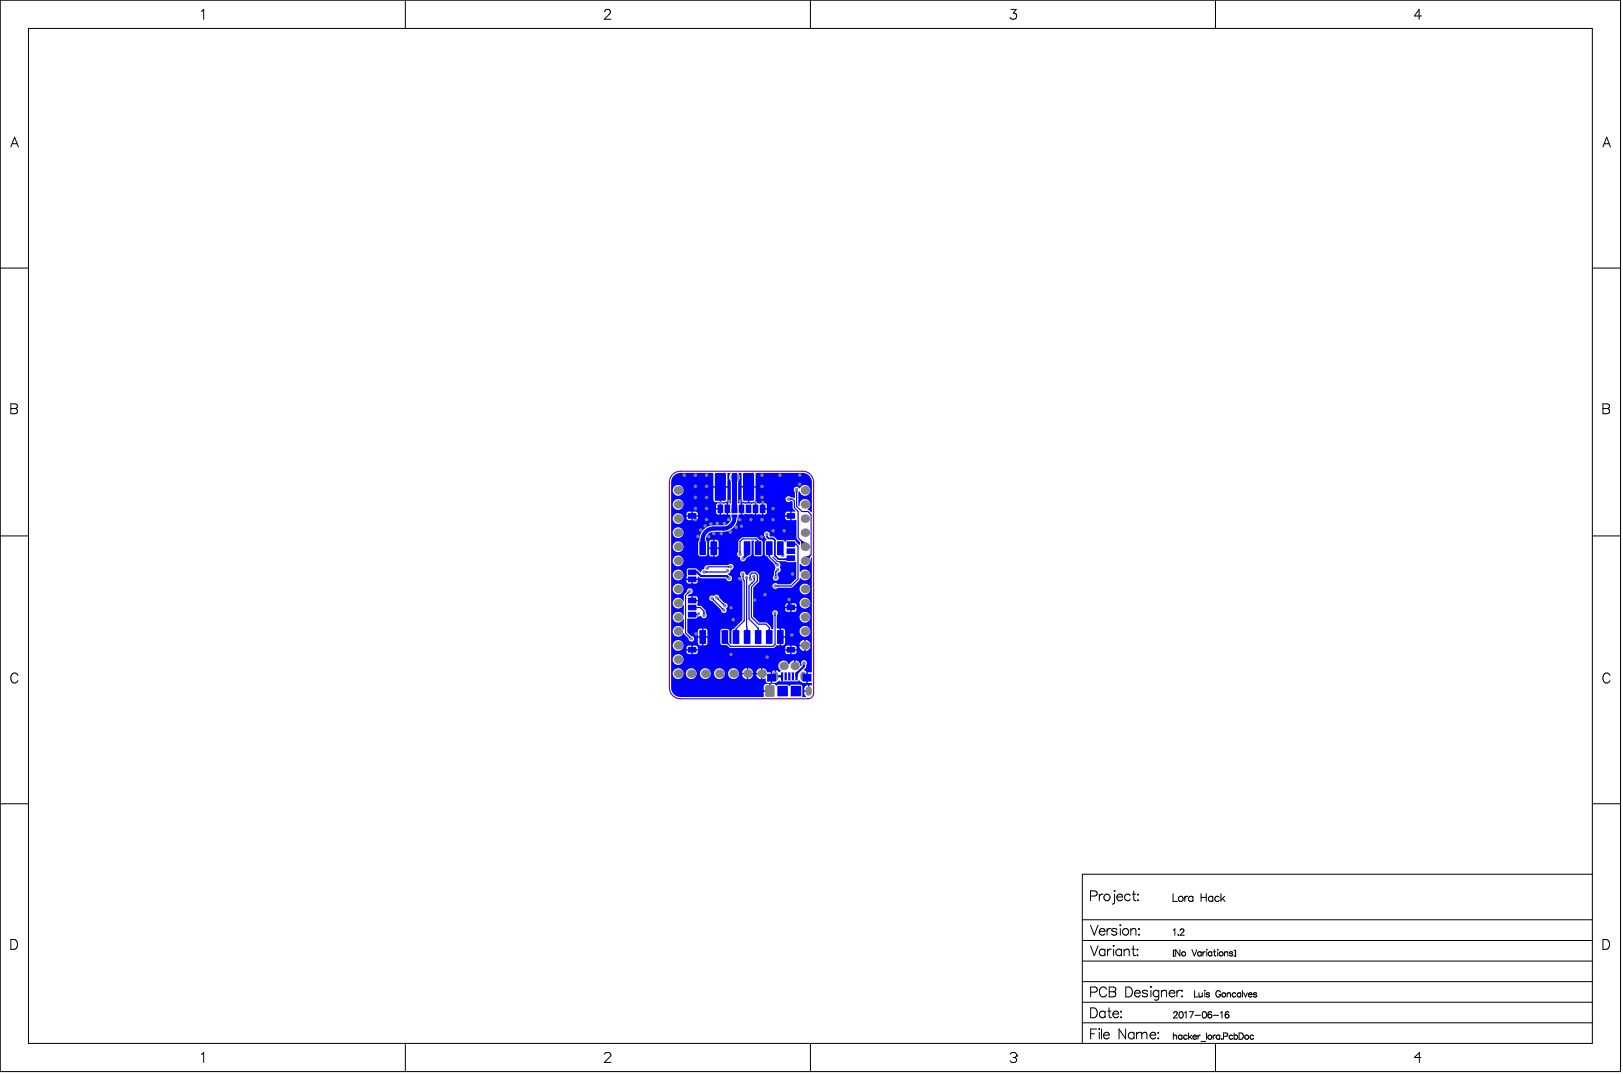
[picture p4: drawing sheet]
<svg xmlns="http://www.w3.org/2000/svg" width="487mm" height="322mm" viewBox="0 0 487 322" stroke-linecap="round" stroke-linejoin="round" font-family="sans-serif">
<g fill="none" stroke="#000" stroke-width=".3">
<path d="M.1 .1h486v321.3h-486zM8.5 8.5h469.1v304.4h-469.1zM60.4 3.4l.7-.6v3M121.6 .1v8.4M181.4 3.5l.1-.4 .5-.3h.5l.5 .3a.92 .92 0 0 1-.3 1.3l-1.4 1.4h1.9M243.1 .1v8.4M303.3 2.8h1.5l-.8 1.1a.99 .99 0 0 1 .9 1.4 .99 .99 0 0 1-1.6 .3l-.3-.4M364.6 .1v8.4M426.4 4.8h-2.1l1.4-2v3M3.3 44.1l1.1-3 1.1 3M3.7 43.1h1.4M480.8 44.1l1.1-3 1.2 3"/>
<path d="M481.2 43.1h1.4M.1 80.4h8.4M477.6 80.4h8.5M3.3 121.1h1.2l.6 .3 .1 .6-.3 .4-.4 .1a.78 .78 0 0 1 .8 .8 .78 .78 0 0 1-.8 .8h-1.2zM3.3 122.5h1.2M480.8 121.1h1.3l.5 .3 .2 .6-.3 .4-.4 .1a.78 .78 0 0 1 .7 .8 .78 .78 0 0 1-.7 .8h-1.3zM480.8 122.5h1.3M.1 160.7h8.4M477.6 160.7h8.5M5.4 202.6a1.09 1.09 0 0 0-1.3-.8 1.09 1.09 0 0 0-.8 1.2 1.3 1.3 0 0 0 .2 1.4 1.3 1.3 0 0 0 1.4 .3l.5-.6M482.9 202.6a1.09 1.09 0 0 0-1.2-.8 1.09 1.09 0 0 0-.9 1.2 1.3 1.3 0 0 0 .3 1.4 1.3 1.3 0 0 0 1.4 .3l.4-.6M.1 241h8.4"/>
<path d="M477.6 241h8.5M324.7 275.8h152.9M327.1 277.5l1.1 2.9 1.2-2.9M327.1 268.7h1.3a.78 .78 0 0 0 .7-.8 .78 .78 0 0 0-.7-.7h-1.3v2.9M329.7 279.3a.93 .93 0 0 0 .6 1.1 .93 .93 0 0 0 1.1-.4M329.7 268.2v1.9M329.9 278.9a.82 .82 0 0 1 .9-.4 .82 .82 0 0 1 .6 .8h-1.7zM330.9 268.2a.95 .95 0 0 0-1.2 .8M332.1 278.5v1.9M333.2 278.5a.95 .95 0 0 0-1.1 .8M334.3 267v.3zM334.3 268.2v2.3l-.1 .5-.6 .1"/>
<path d="M335 278.9a.89 .89 0 0 0-1.5 0l.1 .3 1.3 .4 .1 .4a.89 .89 0 0 1-1.5 0M335 269a.93 .93 0 0 0 .6 1.1 .93 .93 0 0 0 1.1-.4M335.1 268.6a.82 .82 0 0 1 1-.5 .82 .82 0 0 1 .6 .9h-1.7zM336 277.3v.3zM336 278.5v1.9M339 268.6a.94 .94 0 0 0-1.4-.2 .94 .94 0 0 0 0 1.4 .94 .94 0 0 0 1.4-.1M339.2 279l.7-.5 .7 .1 .1 1.8M339.2 278.5v1.9M339.7 268.2h.9M340.1 267.2v2.4l.1 .4 .6 .1M341.3 269.8v.3zM341.3 268.2v.2z"/>
<path d="M341.7 278.5v.3zM351.9 268v2.3h1.3M352 278.9l.4-.3v1.9M354 279l.4-.4 .5 .1 .2 .2-.2 .7-1 .9h1.3M355.4 268.8v1.5M356.3 268.8a.75 .75 0 0 0-.9 .7M357.8 269.1a.74 .74 0 0 0-1.1-.1 .74 .74 0 0 0 0 1.1 .74 .74 0 0 0 1.1-.1M357.8 268.8v1.5M360.3 268v2.3M360.3 269.1h1.5M361.8 268v2.3M363.8 269.1a.74 .74 0 0 0-1.1-.1 .74 .74 0 0 0 0 1.1 .74 .74 0 0 0 1.1-.1"/>
<path d="M363.8 268.8v1.5M365.7 269.1a.74 .74 0 0 0-1.1-.1 .74 .74 0 0 0 0 1.1 .74 .74 0 0 0 1.1-.1M366.2 268v2.3M366.7 269.5l.8 .8M367.3 268.8l-1.1 1.1M477.6 262.2h-152.9v50.7M3.3 281.8h.9a1.58 1.58 0 0 1 1.1 1.4 1.58 1.58 0 0 1-1.1 1.5h-.9zM324.7 294.4h152.9M324.7 288.2h152.9M324.7 282h152.9M327.1 283.7l1.1 2.9 1.2-2.9M327.1 297.5h1.3a.78 .78 0 0 0 .7-.7 .78 .78 0 0 0-.7-.8h-1.3v3"/>
<path d="M331.4 285.1a.94 .94 0 0 0-1.4-.2 .94 .94 0 0 0 0 1.4 .94 .94 0 0 0 1.4-.1M331.4 284.6v2M331.9 296.7a1.09 1.09 0 0 0-1.2-.7 1.09 1.09 0 0 0-.9 1.1 1.29 1.29 0 0 0 .3 1.4 1.29 1.29 0 0 0 1.4 .3l.4-.5M332.2 284.6v2M332.7 296h1.3l.6 .3v.8l-.6 .3a.78 .78 0 0 1 .7 .8 .78 .78 0 0 1-.7 .8h-1.3zM332.7 297.4h1.3M333.3 284.6a.95 .95 0 0 0-1.1 .9M333.9 283.7h.3zM334 284.6v2M336.4 285.1a.94 .94 0 0 0-1.4-.2 .94 .94 0 0 0 0 1.4 .94 .94 0 0 0 1.4-.1M336.4 284.6v2M337.2 285.2l.7-.6 .7 .2 .1 1.8"/>
<path d="M337.2 284.6v2M337.7 296h1a1.58 1.58 0 0 1 1 1.5 1.58 1.58 0 0 1-1 1.5h-1zM339.5 284.6h1M339.9 283.7v2.3l.2 .5 .5 .1M340.3 297.8a.93 .93 0 0 0 .6 1.1 .93 .93 0 0 0 1.1-.4M340.5 297.4a.82 .82 0 0 1 .9-.4 .82 .82 0 0 1 .6 .8h-1.7zM341.2 286.3v.3zM341.2 284.6v.3zM341.7 280.2v.2zM344.2 297.4a.89 .89 0 0 0-1.6 0l.2 .3 1.2 .4 .2 .4a.89 .89 0 0 1-1.6 0M345.2 295.9v.2zM345.2 297v2"/>
<path d="M347.6 297.4a.94 .94 0 0 0-1.4-.1 .94 .94 0 0 0 0 1.4 .94 .94 0 0 0 1.4-.2M347.6 297v2.2a.78 .78 0 0 1-.5 .7 .78 .78 0 0 1-.8-.1M348.4 297.5l.7-.5 .7 .1 .1 1.9M348.4 297v2M350.7 297.8a.93 .93 0 0 0 .5 1.1 .93 .93 0 0 0 1.2-.4M351.1 297.1a.78 .78 0 0 1 .9-.1 .78 .78 0 0 1 .4 .8h-1.7zM352 285v1.8M352.4 285h-.4v1.8h.4M353 297v2M353.4 280.4h.1zM353.9 284.8v1.9l-1.2-1.9v1.9M354.1 297a.95 .95 0 0 0-1.1 .8"/>
<path d="M354.4 298.8h.3zM354.6 297v.3zM357.5 284.8l.8 1.9 .7-1.9M358.3 297.1v1.9h1.1M359.6 297.7l.1 1.2 .5 .1 .4-.4M360.3 285.7a.61 .61 0 0 0-.9-.1 .61 .61 0 0 0 0 .9 .61 .61 0 0 0 .9-.1M360.3 285.4v1.3M360.6 297.7v1.3M360.8 285.4v1.3M361.4 297v.2zM361.4 297.7v1.3M361.5 285.4l-.4 .1-.3 .5"/>
<path d="M362 284.7v.2zM362 285.4v1.3M362.8 298l-.3-.3-.7 .3 .9 .5v.4l-.5 .1-.4-.3M363.5 285.4v1.3M363.5 285.7a.61 .61 0 0 0-.9-.1 .61 .61 0 0 0 0 .9 .61 .61 0 0 0 .9-.1M364 285.4h.6M364.3 284.8v1.5l.1 .3 .3 .1M365.2 284.8h.2zM365.3 285.4v1.3M366.1 297.6a.7 .7 0 0 0-.8-.5 .7 .7 0 0 0-.6 .7v.5a.68 .68 0 0 0 .7 .7 .68 .68 0 0 0 .7-.7h-.5M367.3 285.8l.4-.4 .5 .1 .1 1.2M367.3 285.4v1.3"/>
<path d="M368.1 298.1l.5-.4 .4 .1 .1 1.2M368.1 297.7v1.3M369.8 285.7l-.4-.3-.6 .3 .9 .5v.4l-.6 .1-.3-.3M370.2 285h.4v1.8h-.4M370.5 285v1.8M370.7 298a.61 .61 0 0 0-.9-.1 .61 .61 0 0 0 0 .9 .61 .61 0 0 0 .9-.1M372.2 298a.61 .61 0 0 0-.9-.1 .61 .61 0 0 0 0 .9 .61 .61 0 0 0 .9-.1M372.2 297.7v1.3M372.7 297.1v1.9M373.1 297.7l.5 1.3 .6-1.3M374.5 298.3l.1 .4 .3 .3 .7-.3M374.7 297.8h.7l.2 .5h-1.1z"/>
<path d="M377 298l-.4-.3-.6 .3 .9 .5v.4l-.6 .1-.3-.3M480.8 281.8h1a1.58 1.58 0 0 1 1 1.4 1.58 1.58 0 0 1-1 1.5h-1zM60.4 316.2l.7-.5v2.9M121.6 312.9v8.5M181.3 316.2l.5-.5h.9l.5 .5v.4l-1.9 2h1.9M243.1 312.9v8.5M303 316.2l.5-.5h1l.4 .5v.4M304 317.1h.5M304.5 317.1l.4 .5v.5l-.4 .5h-1l-.5-.5M304.9 316.6h.1M304.9 316.6l-.4 .5M324.7 306.7h152.9"/>
<path d="M324.7 300.6h152.9M327.1 302.3h1a1.58 1.58 0 0 1 1.1 1.4 1.58 1.58 0 0 1-1.1 1.5h-1zM327.1 310h1.2M329 308.6h-1.9v3M329.7 308.5v.2zM329.7 309.6v2M330.4 308.6v3M331 310.4a.93 .93 0 0 0 .6 1.1 .93 .93 0 0 0 1.1-.4M331.2 310a.82 .82 0 0 1 .9-.4 .82 .82 0 0 1 .6 .8h-1.7zM331.5 303.7a.94 .94 0 0 0-1.4-.2 .94 .94 0 0 0 0 1.4 .94 .94 0 0 0 1.4-.1M331.5 303.2v2M332.3 303.2h.9"/>
<path d="M332.7 302.3v2.4l.1 .4 .6 .1M333.8 304.1a.93 .93 0 0 0 .6 1 .93 .93 0 0 0 1.1-.3M334.2 303.4a.78 .78 0 0 1 .9-.1 .78 .78 0 0 1 .4 .8h-1.7zM336.3 304.9v.3zM336.3 303.2v.3zM337.6 308.6v3l-1.9-3v3M340.1 310a.94 .94 0 0 0-1.3-.1 .94 .94 0 0 0 0 1.4 .94 .94 0 0 0 1.3-.2M340.1 309.6v2M340.9 310.1l.7-.5 .7 .1 .2 .4M340.9 309.6v2M342.5 310.1l.7-.5 .7 .1 .1 1.9M342.5 310.1v1.5"/>
<path d="M345 310.4a.93 .93 0 0 0 .5 1.1 .93 .93 0 0 0 1.2-.4M345.4 309.7a.78 .78 0 0 1 .9-.1 .78 .78 0 0 1 .4 .8h-1.7zM347.4 309.6v.3zM347.4 311.3v.3zM352 309.8v1.9M352 310.8l.4-.4 .5 .1 .1 1.2M352 303.8l.4-.4 .6 .1 .1 .3-.2 .6-.9 .9h1.2M353.9 303.5l.3-.1a.98 .98 0 0 1 .7 .9 .98 .98 0 0 1-.7 1 1.21 1.21 0 0 1-.3-1.8zM354.5 310.7a.61 .61 0 0 0-.9-.1 .61 .61 0 0 0 0 .9 .61 .61 0 0 0 .9-.1M354.5 310.4v1.3M355.3 303.8l.5-.4v1.9M356.1 310.7a.61 .61 0 0 0-.9-.1 .61 .61 0 0 0 0 .9 .61 .61 0 0 0 .9-.1"/>
<path d="M356.5 309.8v1.9M356.7 303.4h1.3l-.9 1.9M356.9 311l.6 .7M357.4 310.4l-.9 .9M357.8 311l.1 .4 .4 .3 .6-.3M357.9 310.7l.7-.3 .3 .6h-1.1zM358.4 304.5h1.7M359.3 310.4v1.3M360.1 310.4l-.5 .1-.3 .5M360.2 312.3h1.5M360.9 303.5l.3-.1a.98 .98 0 0 1 .7 .9 .98 .98 0 0 1-.7 1 1.22 1.22 0 0 1-.3-1.8zM361.9 309.8v1.9"/>
<path d="M363.4 303.7l-.5-.3a.96 .96 0 0 0-.6 1.3M363.9 304.5h1.6M363.9 310.4v1.3M364.6 312.9v8.5M364.6 310.4l-.4 .1-.3 .5M365.9 310.7a.61 .61 0 0 0-.9-.1 .61 .61 0 0 0 0 .9 .61 .61 0 0 0 .9-.1M365.9 310.4v1.3M366.1 303.8l.5-.4v1.9M366.5 311.5v.2zM367 310.8l1.1-.1 .1-.7-1.2-.2v1.9M368.6 303.7l-.6-.3a.96 .96 0 0 0-.5 1.3M369.8 310.7a.61 .61 0 0 0-.9-.1 .61 .61 0 0 0 0 .9 .61 .61 0 0 0 .9-.1"/>
<path d="M370.2 310.7a.61 .61 0 0 1 .9-.1 .61 .61 0 0 1 0 .9 .61 .61 0 0 1-.9-.1M370.2 309.8v1.9M371.7 309.8h.6a1.02 1.02 0 0 1 .7 .9 1.02 1.02 0 0 1-.7 1h-.6zM376 310.7a.61 .61 0 0 0-.8-.1 .61 .61 0 0 0 0 .9 .61 .61 0 0 0 .8-.1M426.2 317.1h-1.9l1.4-1.4v2.9"/>
<circle cx="332" cy="269.1" r=".98"/>
<circle cx="337.6" cy="279.5" r=".98"/>
<circle cx="354.2" cy="269.6" r=".76"/>
<circle cx="355" cy="286" r=".63"/>
<circle cx="366.3" cy="286" r=".63"/>
<circle cx="367.1" cy="298.4" r=".63"/>
<circle cx="362.9" cy="304.7" r=".59"/>
<circle cx="362.9" cy="311.1" r=".62"/>
<circle cx="368.1" cy="304.7" r=".59"/>
<circle cx="373.9" cy="311" r=".63"/>
</g>
<path d="M201.8 142.3a3.3 3.3 0 0 1 2.3-1h36.6a3.3 3.3 0 0 1 3.4 3.3v63.3l-.3 .8-.6 .6-.8 .3h-38.3a3.3 3.3 0 0 1-3.3-3.4v-61.6a3.3 3.3 0 0 1 1-2.3z" fill="none" stroke="#800080" stroke-width=".34"/>
<g fill="#00f">
<path d="M206.7 191.1l.2-.2 .5 .2-.5 .5z"/>
<path d="M206.4 177.2l.6 .6-.6 .3-.3-.3z"/>
<path d="M208.9 184l.3 .1v.4l-.3 .1z"/>
<path d="M211 183.7h.3l.2 .6h-.7z"/>
<path d="M208.9 181.9l.3 .1v.4l-.3 .1z"/>
<path d="M217 181l.5 .2-.5 .6-.3-.6z"/>
<path d="M220.6 188.6h.3l.2 .4h-.6z"/>
<path d="M219.6 150.1h1.4l-.1 1.3h-1.2z"/>
<path d="M219.7 150.1h1.2l.2 1.4h-1.6z"/>
<path d="M219.3 143.9h2l-.4 1.3h-1.2z"/>
<path d="M223.9 188.6h.3l.2 .4h-.7z"/>
<path d="M223.6 173.5h.7l-.2 .5h-.3z"/>
<path d="M224.8 173.1l.4-.1 .2 .4-.7 .2z"/>
<path d="M223.1 166.3l1.7 .2-1.1 .7-.7-.3 .3-.4z"/>
<path d="M222.8 167l.4-.2 .4 .4-.3 .4z"/>
<path d="M227.2 188.6h.4l.2 .4h-.7z"/>
<path d="M225.8 173.3l.7-.2-.1 .5-.3 .1z"/>
<path d="M230.6 188.6h.3l.2 .4h-.7z"/>
<path d="M230.4 166.5h.7l-.2 .3h-.3z"/>
<path d="M232.9 175.3l.6 .3v.3l-.6 .3z"/>
<path d="M232.8 171l.4 .4-.4 .2-.2-.3z"/>
<path d="M236.5 180.8h.5l.2 .6h-1z"/>
<path d="M236.3 180.1h.8l-.1 .6h-.5z"/>
<path d="M238.5 163h.2v.3l-.2 .1z"/>
<path d="M236.8 149.3l.6 .2v.4l-.6 .2z"/>
<path d="M240.7 199.2h.9l-.1 .5h-.7z"/>
<path d="M214 179.4l.3 .5-.3 .2-.5-.2z"/>
<path d="M217.9 193.1l.5-.4 .3 .4-.3 .2z"/>
<path d="M216.7 182.3l.5 .2-.5 .6-.3-.6z"/>
<path d="M218.3 172.6l.5 .3-.6 .6-.3-.4z"/>
<path d="M222.5 172.5l.7-.1-.1 .6h-.4z"/>
<path d="M231.8 202.2v1.4l-.5-.5z"/>
<path d="M233.4 202.3l.5 .3v.5l-.5 .2z"/>
<path d="M233.8 202.6l.5-.3v1l-.5-.2z"/>
<path d="M232.8 202.3l.5 .3v.5l-.5 .2z"/>
<path d="M232.5 168.9l.2-.2 .6 .2-.6 .6z"/>
<path d="M240.1 162.2l.3-.2 1.5 .8-1.7 .9 .1-.9z"/>
<path d="M208.7 184.1l.4-.2 .3 .6h-.5z"/>
<path d="M218.2 169.8l.7-.2v.8l-.7-.3z"/>
<path d="M211.5 171.1l.6 .3v.3l-.6 .3z"/>
<path d="M232.1 184.1h.8l-.2 .6h-.4z"/>
<path d="M221.8 165.3h.3l.3 .6h-.9z"/>
<path d="M238.7 201.7l.6-.5 .4 .5-.5 .9z"/>
<path d="M241.3 166.9l1.6-.4 .3 .2-.5 1.7z"/>
<path d="M235.5 167.4l.5-.2v1l-.5-.2z"/>
<path d="M238.5 147.1h.9l-.3 .6h-.3z"/>
<path d="M215.4 179.1l.2 .5-.2 .3-.6-.3z"/>
<path d="M232.5 172.3h.4l.2 .6h-.8z"/>
<path d="M202.1 142.7l.9-.7 1.1-.2h9.7l.2 .2v3.8h4.2v-3.8l.1-.2 .8 .1a2.13 2.13 0 0 0 .1 2.5l.1 6.5h-.9v3.4h.6a2.26 2.26 0 0 1-.8 2.9l-1.2 .3h-2.9a4.3 4.3 0 0 0-4.3 4.5l-.4 .6v3.6l.4 .6h1.7l.6-.4v-3.8a1.79 1.79 0 0 1 .8-2.8l1.1-.3h3a4.3 4.3 0 0 0 4.3-4.1l.2-1 .7-.1v-3.4h-.9l.2-6.6a1.83 1.83 0 0 0 0-2.4l.8-.1 .2 .2-.1 3.8h4.2v-3.8l.2-.2h13.9a2.81 2.81 0 0 1 2.8 2.8v9l-.2 .1-1-1a1.64 1.64 0 0 0 .6-2.1 1.64 1.64 0 0 0-2-.8 1.64 1.64 0 0 0-1 1.9l-.4-.1v-3.9l.2-.3a1.67 1.67 0 0 0 2.4 1.1 1.67 1.67 0 0 0 .5-2.6 1.64 1.64 0 0 0-2.7 .5l-.3-.2a.93 .93 0 0 0-1.3 .2 .93 .93 0 0 0 .1 1.3v1.7l-1.1-.3a.91 .91 0 0 0-1.4 .1 .91 .91 0 0 0 .2 1.3 .91 .91 0 0 0 1.3-.3l.4 .2v2l.8 .9-.1 .2-1.1-.1v2.6l1.5-.1v5.4l1 1.2v.9h-.2l-.9-.7-.3-.7h-2.3l-.8 .6-.4-.6h-1.9l-1-1.1h-1.2l-.1-.2a.89 .89 0 0 0-.4-1.2 .89 .89 0 0 0-1.1 .3 .89 .89 0 0 0 .1 1.2l.6 .8-.6 .8v3.8l.4 .4h.4l.2 .5 1.9 1.9 .1 .4a1.19 1.19 0 0 1 0 1.4l-.2 .5v1a.93 .93 0 0 0-.1 1.4 .93 .93 0 0 0 1.4-.2 .93 .93 0 0 0-.3-1.3v-.6a.95 .95 0 0 0 .9-.6 .95 .95 0 0 0-.2-1 1.24 1.24 0 0 0-.9-1.8l-1.3-1.3v-.2l1.6 1.4h2.3l.6 .3 2.7-.1v5l-1.8 1.7h-3.7a.94 .94 0 0 0-1.4-.1 .94 .94 0 0 0 .1 1.4 .94 .94 0 0 0 1.3-.2l4.1-.1 2.2-2.1 .2-.7 .2-.1 .2 .3a1.62 1.62 0 0 0 2.4-.1 1.62 1.62 0 0 0-.3-2.3 1.62 1.62 0 0 0-2.3 .3h-.2v-2.3l.2-.1 .2 .2a1.75 1.75 0 0 0 2 .2 1.75 1.75 0 0 0 .9-1.8l.1-.6 .2 .1v34.3l-1.2 .1v3.2h1l.2 .2v.5l-.7-.1v1.9l-.2 .2h-1.4l.5 1.5h-1l-.1-.2 .1-2.8-.4-.6-2.8-.1-.8 .5-.7-.5h-2.5l-.6 .3-1-.5h-.8v2.2l-.2 .2h-1.8l-.1 1.5h-24.9a2.81 2.81 0 0 1-2.8-2.8v-61.6l.2-1zM201.8 147.1a1.62 1.62 0 0 0 3.2 0 1.62 1.62 0 0 0-3.2 0zM224.7 146.2v4.4h1.2a.77 .77 0 0 0 .7-.8v-3.6zM222.4 146.2v3.6a.77 .77 0 0 0 .8 .8h1.1v-4.4zM216.3 146.2v4.4h1.1a.77 .77 0 0 0 .8-.8v-3.6zM214 146.2v3.6a.77 .77 0 0 0 .8 .8h1.1v-4.4zM226.8 150.9v3.4l.9-.2 .8 .2v-3.4l-.8 .2zM216.3 150.9v3.4l.8-.2 .9 .2v-3.4l-.9 .2zM222.6 150.9v3.4l.9-.2 .4 .1 1.6-.1 .9 .2v-3.4l-.9 .3-.4-.2-1.6 .2zM229 150.9v1.5h1l-.2-1.3zM215 151.1l-.2 1.3h1.1v-1.5zM201.8 151.3a1.62 1.62 0 0 0 3.2 0 1.62 1.62 0 0 0-3.2 0zM229 152.8v1.5h.6l.4-.4v-1.1zM214.8 152.8l.2 1.3 .9 .2v-1.5zM235.7 153.6l-.2 .9h1.5v-1.1zM207.8 153.4v1.1h1.5l-.2-.9zM206.1 153.6l-.2 .9h1.5v-1.1zM235.5 154.9l.2 .9 1.3 .2v-1.1zM207.8 154.9v1.1l1.1-.1 .4-.3v-.7zM205.9 154.9l.2 .9 1.3 .2v-1.1zM201.8 155.5a1.62 1.62 0 0 0 3.2 0 1.62 1.62 0 0 0-3.2 0zM201.8 159.7a1.62 1.62 0 0 0 3.2 0 1.62 1.62 0 0 0-3.2 0zM214.3 161.9v2.3h1.2v-1.9a.96 .96 0 0 0-1.2-.4zM212.9 162.1l-.2 .5v1.6h1.2v-2.3zM201.8 164a1.62 1.62 0 0 0 3.2 0 1.62 1.62 0 0 0-3.2 0zM222.4 161.2l-.9 1.1-.1 3a1.26 1.26 0 0 0 .7 2 .86 .86 0 0 0 .7 1 .86 .86 0 0 0 1-.7l1.6-1.2 .1-4.3h.5l.1 .2v3.9l.2 .4 .4 .2 1.9-.2 .2-.4-.1-3.8-1.9-1.3zM214.3 164.6v2.3a.91 .91 0 0 0 1.2-.7v-1.6zM212.7 164.6v1.9a.96 .96 0 0 0 1.2 .4v-2.3zM206.2 170.6l-.2 .4 .2 1.6-.3 .9h3.4v-.5l.2-.1 .8 .5 7.5 .1a.92 .92 0 0 0 1 .8 .92 .92 0 0 0 .8-1 .92 .92 0 0 0-.9-.8l-.3-.5 .5-.2 .4-1a.89 .89 0 0 0 .5-1.3 .89 .89 0 0 0-1.5 0h-5.7a1.07 1.07 0 0 0-1.3 1l-.2 .2a.94 .94 0 0 0-.8 .9l-1.1-.6-.3-.5-2.3-.1zM201.8 168.2a1.62 1.62 0 0 0 3.2 0 1.62 1.62 0 0 0-3.2 0zM201.8 172.4a1.62 1.62 0 0 0 3.2 0 1.62 1.62 0 0 0-3.2 0zM207.8 174v1h1.1l.4-.4v-.6zM205.9 174l.2 .8 1.3 .2v-1zM239.8 176.7a1.65 1.65 0 0 0 3.3 0 1.65 1.65 0 0 0-3.3 0zM201.8 176.7a1.62 1.62 0 0 0 3.2 0 1.62 1.62 0 0 0-3.2 0zM213 178.8a1.03 1.03 0 0 0 .7 1.5l2.5 2.5a.85 .85 0 0 0 1 .9 .85 .85 0 0 0 .7-1l-.1-.2a.9 .9 0 0 0 .4-1 .9 .9 0 0 0-.9-.7l-1.5-1.6a.85 .85 0 0 0-.7-.8 .85 .85 0 0 0-1 .4 .84 .84 0 0 0-1.1 0zM207.8 178.8v1.1h1.5l-.2-.9zM202.3 179.7a1.62 1.62 0 0 0 .2 2.5 1.62 1.62 0 0 0 2.4-.8l.2 .1v3l-.2 .1a1.61 1.61 0 0 0-2.5-.8 1.61 1.61 0 0 0 0 2.6 1.61 1.61 0 0 0 2.5-.7h.2v3l-.2 .1a1.62 1.62 0 0 0-2.5-.7 1.62 1.62 0 0 0 .1 2.6 1.62 1.62 0 0 0 2.4-.8l1.6 1.5a.89 .89 0 0 0 .8 1 .89 .89 0 0 0 .9-1 .89 .89 0 0 0-1-.8l-1-1v-4l2.7-.1 .4-.6 .9-.2a.89 .89 0 0 0 1.4 .5 .89 .89 0 0 0 .1-1.4l-.1-.7-1.2-1.3-1.2-.1-.1-.5 .2-.9h-1.7l-.2-.2v-1.3h-1l-.1-.1 .4-.5a.94 .94 0 0 0 1.1-.9 .94 .94 0 0 0-1.1-.9 .94 .94 0 0 0-.8 1.1l-.7 .9-.1 1.9h-.2a1.61 1.61 0 0 0-2.6-.6zM237.4 180.9v1.1h1.5l-.2-.9zM235.7 181.1l-.2 .9h1.5v-1.1zM239.8 180.9a1.65 1.65 0 0 0 3.3 0 1.65 1.65 0 0 0-3.3 0zM237.4 182.4v1.1l1.1-.1 .4-.3v-.7zM235.5 182.4l.2 .9 1.3 .2v-1.1zM239.8 185.1a1.65 1.65 0 0 0 3.3 0 1.65 1.65 0 0 0-3.3 0zM211 188.5v2.3h1.2v-1.8a.96 .96 0 0 0-1.2-.5zM209.6 188.7l-.3 .5v1.6h1.3v-2.3zM234.3 188.5v2.3h1.2l-.1-1.8a.96 .96 0 0 0-1.1-.5zM239.8 189.3a1.65 1.65 0 0 0 3.3 0 1.65 1.65 0 0 0-3.3 0zM222.2 171.6a.95 .95 0 0 0 .1 1.3l.1 1.1 .3 .3v11.7l-2.4 2.6h-.5l-.3 .4-.2 4.2-.5-.4v-3.6l-.2-.4-.5-.2-1.8 .2-.2 .4v3.6l.2 .5 1.7 .2 1.1 .8h12.8l1.1-.8h.9v-5l-.9-.1v-3.8a.89 .89 0 0 0 .1-1.3 .89 .89 0 0 0-1.3 0 .89 .89 0 0 0 .2 1.3v4l-.2 .1-.5-.1-.2-.8-1.2-1.1h-2.2l-1.8-1.8v-8.7l1.8-1.8v-2a1.71 1.71 0 0 0-1.6-1.1 1.71 1.71 0 0 0-1.6 1l-.7 .1-.2-.2a.84 .84 0 0 0-.5-.8 .84 .84 0 0 0-.9 .2zM241.7 191.9v1.5h1.4v-.3a1.67 1.67 0 0 0-1.4-1.2zM240.2 192.4l-.4 1h1.4v-1.5zM234.3 191.2v2.3a.91 .91 0 0 0 1.2-.7v-1.6zM211 191.2v2.3a.91 .91 0 0 0 1.2-.7v-1.6zM209.3 191.2l.1 1.9a.96 .96 0 0 0 1.2 .4v-2.3zM237.4 193.6v1.1h1.5l-.2-.9zM235.7 193.8l-.2 .9h1.5v-1.1zM207.8 193.6v1.1h1.5l-.2-.9zM206.1 193.8l-.2 .9h1.5v-1.1zM201.8 193.6a1.62 1.62 0 0 0 3.2 0 1.62 1.62 0 0 0-3.2 0zM241.7 193.8v1.4h.2a1.67 1.67 0 0 0 1.2-1.4zM239.8 193.8v.2a1.67 1.67 0 0 0 1.4 1.2v-1.4zM237.4 195.1v1.1l1.1-.1 .4-.4v-.6zM235.5 195.1l.2 .9 1.3 .2v-1.1zM207.8 195.1v1.1l1.1-.1 .4-.4v-.6zM205.9 195.1l.2 .9 1.3 .2v-1.1zM201.8 197.8a1.62 1.62 0 0 0 3.2 0 1.62 1.62 0 0 0-3.2 0zM233.9 198.6l-.4 1.1 .7 1.6-.6 .3-.8-.6v1.8h-.4v-1.8l-.8 .4v3.4h1.2l.4-.3a.61 .61 0 0 1 .6-.4 .61 .61 0 0 1 .5 .3l.1-1.6h.4v1.6l1.4-.2 3 .2 .6-.4 .9 .8h1.2v-3.4l-.8-.6 .7-.7v-.6a.92 .92 0 0 0-.1-1.3 .92 .92 0 0 0-1.3 .1 .92 .92 0 0 0 .1 1.3l-.3 .2-.2-.5a1.65 1.65 0 0 0-1.4-1.2v1.6h-.4v-1.6l-.7 .2-.7 .9h-.2a1.59 1.59 0 0 0-2.7-.6zM224.5 200.3v1.5h1.4v-.2a1.67 1.67 0 0 0-1.4-1.3zM227.3 200.8l-.5 1h1.5v-1.5zM223 200.8l-.4 1h1.4v-1.5zM218.4 202a1.62 1.62 0 0 0 3.2 0 1.62 1.62 0 0 0-3.2 0zM214.2 202a1.62 1.62 0 0 0 3.2 0 1.62 1.62 0 0 0-3.2 0zM210 202a1.62 1.62 0 0 0 3.2 0 1.62 1.62 0 0 0-3.2 0zM205.7 202a1.65 1.65 0 0 0 3.3 0 1.65 1.65 0 0 0-3.3 0zM201.8 202a1.62 1.62 0 0 0 3.2 0 1.62 1.62 0 0 0-3.2 0zM226.8 202.2v.3a1.67 1.67 0 0 0 1.5 1.2v-1.5zM222.6 202.2v.3a1.67 1.67 0 0 0 1.4 1.2v-1.5zM224.5 202.2v1.5h.2a1.67 1.67 0 0 0 1.2-1.5zM228.7 200.3v3.4l.8-.3 .2 .1 .2 1.1 1.3 .2v-3.2h-1.1a1.67 1.67 0 0 0-1.4-1.3zM241.6 205.8l-.4 1.2h1.2v-1.6zM229.3 205.3l-.2 .6v1.1h1.6v-1.9z"/>
</g>
<g fill="none" stroke="#00f" stroke-width=".34">
<path d="M236.5 149.7h1.3l.5 .5v2l1.1 1.2v7.9l2 2v.7M239 146.8v5l1.6 1.6h1.7l1 1v11.9l-1.9 1.9M206.9 177.3l-1.3 1.3v11.2l1.8 1.8M213.6 179.4l3.5 3.6M214.9 179.2l2.8 2.7M218.2 171.2l-.3 .3h-6.7M219.2 170h.1M219.2 170h-6.6l-.4 .4M222.8 172.2l.1 1.6 .3 .3v12.1l-2.4 2.4v2.4M223.9 173.2l.2 17.8M225.2 173.8l-.2-1.4 .5-.5h1l.7 .6v1.7l-1.8 1.8v9.1l2.1 2.1h2.2l1 1v2.8M225.6 174.8h.1"/>
<path d="M226.1 172.9l.2 1.2-1.6 1.6v9.9l2.7 2.8v2.6M227.4 164.4v-2.2l-.6-.6h-4l-.8 .9v3.7M230.7 164.4v2.5l2.6 2.5M233.3 170.9l-.6 .6v1.8M237.2 163.2h1.5l.7 .6v9.9l-2.1 2h-4.7M207.6 182.2h2.4l1.1 1.1v1.3M209.5 184.1l-.2 .2h-1.7l.6 .6M224.1 191h.1M232.5 183.8v9.5l-.6 .5h-12.8l-1.7-1.6v-1.2"/>
</g>
<path d="M210.8 164.4h.1" fill="none" stroke="#00f" stroke-width="1.7"/>
<path d="M220.3 155.2a3.3 3.3 0 0 1-3.3 3.3 6.5 6.5 0 0 0-4.8 .6 3.3 3.3 0 0 0-1.4 2.7M220.3 143.1v9.5M210.8 161.8h.1M210.8 161.8v2.6" fill="none" stroke="#00f" stroke-width="1.3"/>
<path d="M230 160.3v.7l.5 .5h1.4l.5 .5v4.6l1.1 1.1h3.4l.3-.3M236.7 179.8v1.9l.5 .5M234.6 202.8h-2.8l-.4 .4" fill="none" stroke="#00f" stroke-width=".51"/>
<path d="M207.6 171.6h1.6l1.1 1.2h7.7l.7 .6M224.1 164.4v1.9l-1.3 1.2M241.2 198.9v.9l-2.3 2.3v.7" fill="none" stroke="#00f" stroke-width=".64"/>
<g fill="#808080">
<circle cx="239.8" cy="145.2" r=".53"/>
<circle cx="228.8" cy="150.6" r=".49"/>
<circle cx="226.6" cy="150.6" r=".49"/>
<circle cx="216.1" cy="150.8" r=".49"/>
<circle cx="222" cy="150.3" r=".53"/>
<circle cx="218.7" cy="150.3" r=".53"/>
<circle cx="233.9" cy="142.5" r=".53"/>
<circle cx="210.2" cy="159" r=".53"/>
<circle cx="211.5" cy="157.7" r=".53"/>
<circle cx="213.2" cy="157.1" r=".53"/>
<circle cx="215.2" cy="157" r=".53"/>
<circle cx="217.3" cy="157" r=".53"/>
<circle cx="220.8" cy="158.1" r=".53"/>
<circle cx="219.1" cy="159.6" r=".53"/>
<circle cx="216.3" cy="160" r=".53"/>
<circle cx="214.1" cy="160" r=".53"/>
<circle cx="237.5" cy="190.4" r=".53"/>
<circle cx="230.1" cy="197" r=".53"/>
<circle cx="239.9" cy="142.5" r=".53"/>
<circle cx="235.2" cy="159.2" r=".53"/>
<circle cx="208.6" cy="155.8" r=".53"/>
<circle cx="205.3" cy="142.5" r=".53"/>
<circle cx="217.1" cy="183" r=".49"/>
<circle cx="214.9" cy="179.2" r=".49"/>
<circle cx="208.6" cy="152.5" r=".53"/>
<circle cx="208.6" cy="149.2" r=".53"/>
<circle cx="208.6" cy="145.8" r=".53"/>
<circle cx="208.6" cy="142.5" r=".53"/>
<circle cx="236.5" cy="149.7" r=".53"/>
<circle cx="239" cy="146.8" r=".53"/>
<circle cx="229.4" cy="178.3" r=".53"/>
<circle cx="222.4" cy="157.8" r=".49"/>
<circle cx="208.8" cy="190.1" r=".53"/>
<circle cx="220" cy="185.8" r=".53"/>
<circle cx="219.3" cy="182.2" r=".49"/>
<circle cx="226.4" cy="180" r=".49"/>
<circle cx="213.6" cy="179.4" r=".49"/>
<circle cx="217.4" cy="181.7" r=".49"/>
<circle cx="206.9" cy="177.3" r=".53"/>
<circle cx="207.4" cy="191.6" r=".49"/>
<circle cx="222.8" cy="167.5" r=".49"/>
<circle cx="228.5" cy="161" r=".49"/>
<circle cx="232.5" cy="183.8" r=".49"/>
<circle cx="223.9" cy="173.2" r=".49"/>
<circle cx="225.2" cy="173.8" r=".49"/>
<circle cx="226.1" cy="172.9" r=".49"/>
<circle cx="222.8" cy="172.2" r=".49"/>
<circle cx="212.2" cy="170.4" r=".53"/>
<circle cx="219.2" cy="170" r=".53"/>
<circle cx="211.2" cy="171.5" r=".53"/>
<circle cx="218.2" cy="171.2" r=".53"/>
<circle cx="219.3" cy="196.3" r=".53"/>
<circle cx="218.6" cy="155.8" r=".53"/>
<circle cx="221.9" cy="155.8" r=".53"/>
<circle cx="211.9" cy="155.8" r=".53"/>
<circle cx="225.2" cy="155.8" r=".53"/>
<circle cx="228.6" cy="155.8" r=".53"/>
<circle cx="211.9" cy="152.5" r=".53"/>
<circle cx="231.9" cy="155.8" r=".53"/>
<circle cx="231.9" cy="152.5" r=".53"/>
<circle cx="211.9" cy="149.2" r=".53"/>
<circle cx="211.9" cy="145.8" r=".53"/>
<circle cx="211.9" cy="142.5" r=".53"/>
<circle cx="228.6" cy="149.2" r=".53"/>
<circle cx="228.6" cy="145.8" r=".53"/>
<circle cx="228.6" cy="142.5" r=".53"/>
<circle cx="212.6" cy="160.9" r=".53"/>
<circle cx="209.3" cy="160.9" r=".53"/>
<circle cx="231.9" cy="159.2" r=".53"/>
<circle cx="232.6" cy="175.7" r=".53"/>
<circle cx="236.7" cy="179.8" r=".53"/>
<circle cx="241.2" cy="198.9" r=".53"/>
<circle cx="209.5" cy="184.1" r=".49"/>
<circle cx="211.1" cy="184.6" r=".49"/>
<circle cx="234.8" cy="166.5" r=".53"/>
<circle cx="230" cy="160.3" r=".53"/>
<circle cx="233.3" cy="170.9" r=".53"/>
<circle cx="232.7" cy="173.3" r=".53"/>
<circle cx="233.3" cy="169.4" r=".53"/>
<circle cx="236.4" cy="165.6" r=".53"/>
<circle cx="237.8" cy="172.1" r=".53"/>
<circle cx="221.8" cy="173.5" r=".53"/>
<circle cx="218.7" cy="173.4" r=".53"/>
<circle cx="222" cy="166.2" r=".53"/>
<circle cx="203.4" cy="197.8" r="1.27"/>
<circle cx="203.4" cy="202" r="1.27"/>
<circle cx="203.4" cy="193.6" r="1.27"/>
<circle cx="203.4" cy="185.1" r="1.27"/>
<circle cx="203.4" cy="180.9" r="1.27"/>
<circle cx="203.4" cy="189.3" r="1.27"/>
<circle cx="203.4" cy="172.4" r="1.27"/>
<circle cx="203.4" cy="168.2" r="1.27"/>
<circle cx="203.4" cy="159.7" r="1.27"/>
<circle cx="203.4" cy="155.5" r="1.27"/>
<circle cx="203.4" cy="147.1" r="1.27"/>
<circle cx="220.3" cy="143.1" r="1.25"/>
</g>
<path d="M240.9 202.3v1.1" fill="none" stroke="#808080" stroke-width="1.7"/>
<g fill="#808080">
<path d="M229.9 208.6v.4zM229.5 208.6h.4v.4z"/>
<path d="M231.9 208.6h.4zM231.9 208.6h.4l-.2 .3-.2 .1z"/>
<path d="M231.9 205.5v.4zM231.9 205.5l.4 .4h-.4z"/>
<path d="M229.5 205.9h.4zM229.7 205.6l.2-.1v.4h-.4z"/>
<circle cx="203.4" cy="176.7" r="1.27"/>
<circle cx="203.4" cy="164" r="1.27"/>
<circle cx="203.4" cy="151.3" r="1.27"/>
<circle cx="211.6" cy="202" r="1.27"/>
<circle cx="215.8" cy="202" r="1.27"/>
</g>
<path d="M229.9 205.5h2l.4 .4v2.7l-.4 .4h-2l-.4-.4v-2.7z" fill-rule="evenodd" fill="#808080"/>
<path d="M232.6 202.3v1.1" fill="none" stroke="#808080" stroke-width="1.7"/>
<g fill="#808080">
<circle cx="224.2" cy="202" r="1.27"/>
<circle cx="228.5" cy="202" r="1.27"/>
</g>
<path d="M242.6 206.8v.9" fill="none" stroke="#808080" stroke-width="1.8"/>
<g fill="#808080">
<circle cx="241.4" cy="193.6" r="1.27"/>
<circle cx="238.4" cy="199.7" r="1.25"/>
<circle cx="241.4" cy="185.1" r="1.27"/>
<circle cx="241.4" cy="180.9" r="1.27"/>
<circle cx="241.4" cy="189.3" r="1.27"/>
<circle cx="241.4" cy="172.4" r="1.27"/>
<circle cx="241.4" cy="168.2" r="1.27"/>
<circle cx="241.4" cy="159.7" r="1.27"/>
<circle cx="241.4" cy="155.5" r="1.27"/>
<circle cx="241.4" cy="147.1" r="1.27"/>
<circle cx="241.4" cy="176.7" r="1.27"/>
<circle cx="241.4" cy="164" r="1.27"/>
<circle cx="241.4" cy="151.3" r="1.27"/>
<circle cx="207.3" cy="202" r="1.27"/>
<circle cx="220" cy="202" r="1.27"/>
<circle cx="235.1" cy="199.7" r="1.25"/>
</g>
<g fill="#00f">
<path d="M219.5 154.3h1.6v.8l-1.6 .1z" fill-rule="evenodd"/>
<path d="M219.6 152.8h1.4l.1 1-1.5 .1z" fill-rule="evenodd"/>
<path d="M236.2 194h2l.3 .3v1.2l-.3 .2h-2l-.2-.2v-1.2z" fill-rule="evenodd"/>
<path d="M236.2 166.6h2l.3 .2v1.2l-.3 .2h-2l-.2-.2v-1.2z" fill-rule="evenodd"/>
<path d="M236.2 153.9h2l.3 .2v1.2l-.3 .3h-2l-.2-.3v-1.2z" fill-rule="evenodd"/>
<path d="M219.7 151.3h1.2l.2 .3v2l-.2 .3h-1.2l-.3-.3v-2z" fill-rule="evenodd"/>
<path d="M219.6 142h1.5l-.2 8.2-1.3-.2z" fill-rule="evenodd"/>
<path d="M223.9 151.3h1.2l.3 .3v2l-.3 .3h-1.2l-.2-.3v-2z" fill-rule="evenodd"/>
<path d="M226 151.3h1.2l.3 .3v2l-.3 .3h-1.2l-.2-.3v-2z" fill-rule="evenodd"/>
<path d="M234.3 201.7h.6v2.3l-.6-.1z" fill-rule="evenodd"/>
<path d="M236.4 201.7h.7l-.1 2.3-.6-.1z" fill-rule="evenodd"/>
<path d="M237.5 201.7h.7l-.1 2.3-.6-.1z" fill-rule="evenodd"/>
<path d="M236.2 181.4h2l.3 .2v1.2l-.3 .2h-2l-.2-.2v-1.2z" fill-rule="evenodd"/>
<path d="M236.2 162.3h2l.3 .3v1.2l-.3 .2h-2l-.2-.2v-1.2z" fill-rule="evenodd"/>
<path d="M210.1 162.3h1.4l.3 .3v3.6l-.3 .3h-1.4l-.3-.3v-3.6z" fill-rule="evenodd"/>
<path d="M210.1 188.9h1.4l.3 .3v3.6l-.3 .3h-1.4l-.3-.3v-3.6z" fill-rule="evenodd"/>
<path d="M213.4 162.3h1.4l.3 .3v3.6l-.3 .3h-1.4l-.3-.3v-3.6z" fill-rule="evenodd"/>
<path d="M216.7 188.9h1.4l.3 .3v3.6l-.3 .3h-1.4l-.3-.3v-3.6z" fill-rule="evenodd"/>
<path d="M220.1 188.9h1.4l.3 .3v3.6l-.3 .3h-1.4l-.3-.3v-3.6z" fill-rule="evenodd"/>
<path d="M223.1 162.6l.3-.3h1.4l.3 .3v3.6l-.3 .3h-1.4l-.3-.3z" fill-rule="evenodd"/>
<path d="M223.4 188.9h1.4l.3 .3v3.6l-.3 .3h-1.4l-.3-.3v-3.6z" fill-rule="evenodd"/>
<path d="M226.7 162.3h1.4l.3 .3v3.6l-.3 .3h-1.4l-.3-.3v-3.6z" fill-rule="evenodd"/>
<path d="M226.7 188.9h1.4l.3 .3v3.6l-.3 .3h-1.4l-.3-.3v-3.6z" fill-rule="evenodd"/>
<path d="M230 162.3h1.4l.3 .3v3.6l-.3 .3h-1.4l-.3-.3v-3.6z" fill-rule="evenodd"/>
<path d="M230 188.9h1.4l.3 .3v3.6l-.3 .3h-1.4l-.3-.3v-3.6z" fill-rule="evenodd"/>
<path d="M233.1 162.6l.3-.3h1.4l.3 .3v3.6l-.3 .3h-1.4l-.3-.3z" fill-rule="evenodd"/>
<path d="M233.4 188.9h1.4l.3 .3v3.6l-.3 .3h-1.4l-.3-.3v-3.6z" fill-rule="evenodd"/>
<path d="M236.2 164.4h2l.3 .3v1.2l-.3 .2h-2l-.2-.2v-1.2z" fill-rule="evenodd"/>
<path d="M217.6 151.3h1.2l.2 .3v2l-.2 .3h-1.2l-.3-.3v-2z" fill-rule="evenodd"/>
<path d="M215.5 151.3h1.2l.2 .3v2l-.2 .3h-1.2l-.3-.3v-2z" fill-rule="evenodd"/>
<path d="M214.8 141.8h2.6l.3 .4v7.6l-.3 .4h-2.6l-.4-.4v-7.6z" fill-rule="evenodd"/>
<path d="M230.3 202.1h2.2l.3 .2v1.9l-.3 .2h-2.2l-.2-.2v-1.9z" fill-rule="evenodd"/>
<path d="M228.2 151.3h1.1l.3 .3v2l-.3 .3h-1.1l-.3-.3v-2z" fill-rule="evenodd"/>
<path d="M221.8 151.3h1.2l.3 .3v2l-.3 .3h-1.2l-.2-.3v-2z" fill-rule="evenodd"/>
<path d="M223.2 141.8h2.7l.3 .4v7.6l-.3 .4h-2.7l-.3-.4v-7.6z" fill-rule="evenodd"/>
<path d="M237.5 205.7h2.5l.3 .3v2.5l-.3 .3h-2.5l-.3-.3v-2.5z" fill-rule="evenodd"/>
<path d="M235.3 201.7h.7l-.1 2.3-.6-.1z" fill-rule="evenodd"/>
<path d="M241 202.1h2.2l.2 .2v1.9l-.2 .2h-2.2l-.2-.2v-1.9z" fill-rule="evenodd"/>
<path d="M238.7 201.7h.6l-.1 2.3-.6-.1z" fill-rule="evenodd"/>
<path d="M206.6 194h2l.3 .3v1.2l-.3 .2h-2l-.3-.2v-1.2z" fill-rule="evenodd"/>
<path d="M206.6 183.5h2l.3 .2v1.2l-.3 .3h-2l-.3-.3v-1.2z" fill-rule="evenodd"/>
<path d="M206.6 170.8h2l.3 .2v1.2l-.3 .3h-2l-.3-.3v-1.2z" fill-rule="evenodd"/>
<path d="M206.6 153.9h2l.3 .2v1.2l-.3 .3h-2l-.3-.3v-1.2z" fill-rule="evenodd"/>
<path d="M206.6 181.4h2l.3 .2v1.2l-.3 .2h-2l-.3-.2v-1.2z" fill-rule="evenodd"/>
<path d="M206.6 179.2h2l.3 .3v1.2l-.3 .2h-2l-.3-.2v-1.2z" fill-rule="evenodd"/>
<path d="M206.6 172.9h2l.3 .2v1.2l-.3 .3h-2l-.3-.3v-1.2z" fill-rule="evenodd"/>
<path d="M233.5 205.7h2.5l.3 .3v2.5l-.3 .3h-2.5l-.3-.3v-2.5z" fill-rule="evenodd"/>
</g>
<g fill="#00f">
<path d="M220.9 150h.2z"/>
<path d="M220.9 141.8l.2 .2z"/>
<path d="M219.6 142h.1z"/>
<path d="M219.6 150l.1 .2z"/>
<path d="M236 194.3h.2zM236 194.1l.2-.1v.3h-.2z"/>
<path d="M236.2 195.5v.2zM236 195.5h.2v.2z"/>
<path d="M238.2 195.5h.3zM238.2 195.5h.3l-.3 .2z"/>
<path d="M238.2 194v.3zM238.2 194l.3 .3h-.3z"/>
<path d="M236 166.8h.2zM236 166.6h.2v.2h-.2z"/>
<path d="M236.2 168v.2zM236 168h.2v.2z"/>
<path d="M238.2 168h.3zM238.2 168h.3l-.3 .2z"/>
<path d="M238.2 166.6v.2zM238.2 166.6l.3 .2h-.3z"/>
<path d="M236 154.1h.2zM236 153.9h.2v.2h-.2z"/>
<path d="M236.2 155.3v.3zM236 155.3h.2v.3z"/>
<path d="M238.2 155.3h.3zM238.2 155.3h.3l-.3 .3z"/>
<path d="M238.2 153.9v.2zM238.2 153.9l.3 .2h-.3z"/>
<path d="M220.9 151.3v.3zM220.9 151.3l.2 .3h-.2z"/>
<path d="M219.4 151.6h.3zM219.5 151.4l.2-.1v.3h-.3z"/>
<path d="M219.7 153.6v.3zM219.4 153.6h.3v.3z"/>
<path d="M220.9 153.6h.2zM220.9 153.6h.2l-.2 .3z"/>
<path d="M225.1 151.3v.3zM225.1 151.3l.3 .3h-.3z"/>
<path d="M223.7 151.6h.2zM223.7 151.4l.2-.1v.3h-.2z"/>
<path d="M223.9 153.6v.3zM223.7 153.6h.2v.3z"/>
<path d="M225.1 153.6h.3zM225.1 153.6h.3l-.3 .3z"/>
<path d="M227.2 151.3v.3zM227.2 151.3l.3 .3h-.3z"/>
<path d="M225.8 151.6h.2zM225.9 151.4l.1-.1v.3h-.2z"/>
<path d="M226 153.6v.3zM225.8 153.6h.2v.3z"/>
<path d="M227.2 153.6h.3zM227.2 153.6h.3l-.3 .3z"/>
<path d="M236 181.6h.2zM236 181.4h.2v.2h-.2z"/>
<path d="M236.2 182.8v.2zM236 182.8h.2v.2z"/>
<path d="M238.2 182.8h.3zM238.2 182.8h.3l-.3 .2z"/>
<path d="M238.2 181.4v.2zM238.2 181.4l.3 .2h-.3z"/>
<path d="M236 162.6h.2zM236 162.4l.2-.1v.3h-.2z"/>
<path d="M236.2 163.8v.2zM236 163.8h.2v.2z"/>
<path d="M238.2 163.8h.3zM238.2 163.8h.3l-.3 .2z"/>
<path d="M238.2 162.3v.3zM238.2 162.3l.3 .3h-.3z"/>
<path d="M209.8 162.6h.3zM209.9 162.4l.2-.1v.3h-.3z"/>
<path d="M210.1 166.2v.3zM209.8 166.2h.3v.3z"/>
<path d="M211.5 166.2h.3zM211.5 166.2h.3l-.2 .2-.1 .1z"/>
<path d="M211.5 162.3v.3zM211.5 162.3l.3 .3h-.3z"/>
<path d="M209.8 189.2h.3zM209.9 189l.2-.1v.3h-.3z"/>
<path d="M210.1 192.8v.3zM209.8 192.8h.3v.3z"/>
<path d="M211.5 192.8h.3zM211.5 192.8h.3l-.2 .3h-.1z"/>
<path d="M211.5 188.9v.3zM211.5 188.9l.3 .3h-.3z"/>
<path d="M213.1 162.6h.3zM213.3 162.4l.1-.1v.3h-.3z"/>
<path d="M213.4 166.2v.3zM213.1 166.2h.3v.3z"/>
<path d="M214.8 166.2h.3zM214.8 166.2h.3l-.1 .2-.2 .1z"/>
<path d="M214.8 162.3v.3zM214.8 162.3l.3 .3h-.3z"/>
<path d="M216.4 189.2h.3zM216.6 189l.1-.1v.3h-.3z"/>
<path d="M216.7 192.8v.3zM216.4 192.8h.3v.3z"/>
<path d="M218.1 192.8h.3zM218.1 192.8h.3l-.1 .3h-.2z"/>
<path d="M218.1 188.9v.3zM218.1 188.9l.3 .3h-.3z"/>
<path d="M219.8 189.2h.3zM219.9 189l.2-.1v.3h-.3z"/>
<path d="M220.1 192.8v.3zM219.8 192.8h.3v.3z"/>
<path d="M221.5 192.8h.3zM221.5 192.8h.3l-.2 .3h-.1z"/>
<path d="M221.5 188.9v.3zM221.5 188.9l.3 .3h-.3z"/>
<path d="M223.1 162.6h.3zM223.2 162.4l.2-.1v.3h-.3z"/>
<path d="M223.4 166.2v.3zM223.1 166.2h.3v.3z"/>
<path d="M224.8 166.2h.3zM224.8 166.2h.3l-.2 .2-.1 .1z"/>
<path d="M224.8 162.3v.3zM224.8 162.3l.3 .3h-.3z"/>
<path d="M223.1 189.2h.3zM223.2 189l.2-.1v.3h-.3z"/>
<path d="M223.4 192.8v.3zM223.1 192.8h.3v.3z"/>
<path d="M224.8 192.8h.3zM224.8 192.8h.3l-.2 .3h-.1z"/>
<path d="M224.8 188.9v.3zM224.8 188.9l.3 .3h-.3z"/>
<path d="M226.4 162.6h.3zM226.6 162.4l.1-.1v.3h-.3z"/>
<path d="M226.7 166.2v.3zM226.4 166.2h.3v.3z"/>
<path d="M228.1 166.2h.3zM228.1 166.2h.3l-.1 .2-.2 .1z"/>
<path d="M228.1 162.3v.3zM228.1 162.3l.3 .3h-.3z"/>
<path d="M226.4 189.2h.3zM226.6 189l.1-.1v.3h-.3z"/>
<path d="M226.7 192.8v.3zM226.4 192.8h.3v.3z"/>
<path d="M228.1 192.8h.3zM228.1 192.8h.3l-.1 .3h-.2z"/>
<path d="M228.1 188.9v.3zM228.1 188.9l.3 .3h-.3z"/>
<path d="M229.7 162.6h.3zM229.9 162.4l.1-.1v.3h-.3z"/>
<path d="M230 166.2v.3zM229.7 166.2h.3v.3z"/>
<path d="M231.4 166.2h.3zM231.4 166.2h.3l-.1 .2-.2 .1z"/>
<path d="M231.4 162.3v.3zM231.4 162.3l.3 .3h-.3z"/>
<path d="M229.7 189.2h.3zM229.9 189l.1-.1v.3h-.3z"/>
<path d="M230 192.8v.3zM229.7 192.8h.3v.3z"/>
<path d="M231.4 192.8h.3zM231.4 192.8h.3l-.1 .3h-.2z"/>
<path d="M231.4 188.9v.3zM231.4 188.9l.3 .3h-.3z"/>
<path d="M233.1 162.6h.3zM233.2 162.4l.2-.1v.3h-.3z"/>
<path d="M233.4 166.2v.3zM233.1 166.2h.3v.3z"/>
<path d="M234.8 166.2h.3zM234.8 166.2h.3l-.2 .2-.1 .1z"/>
<path d="M234.8 162.3v.3zM234.8 162.3l.3 .3h-.3z"/>
<path d="M233.1 189.2h.3zM233.2 189l.2-.1v.3h-.3z"/>
<path d="M233.4 192.8v.3zM233.1 192.8h.3v.3z"/>
<path d="M234.8 192.8h.3zM234.8 192.8h.3l-.2 .3h-.1z"/>
<path d="M234.8 188.9v.3zM234.8 188.9l.3 .3h-.3z"/>
<path d="M236 164.7h.2zM236 164.5l.2-.1v.3h-.2z"/>
<path d="M236.2 165.9v.2zM236 165.9h.2v.2z"/>
<path d="M238.2 165.9h.3zM238.2 165.9h.3l-.3 .2z"/>
<path d="M238.2 164.4v.3zM238.2 164.4l.3 .3h-.3z"/>
<path d="M218.8 151.3v.3zM218.8 151.3l.2 .3h-.2z"/>
<path d="M217.3 151.6h.3zM217.4 151.4l.2-.1v.3h-.3z"/>
<path d="M217.6 153.6v.3zM217.3 153.6h.3v.3z"/>
<path d="M218.8 153.6h.2zM218.8 153.6h.2l-.2 .3z"/>
<path d="M216.7 151.3v.3zM216.7 151.3l.2 .3h-.2z"/>
<path d="M215.2 151.6h.3zM215.3 151.4l.2-.1v.3h-.3z"/>
<path d="M215.5 153.6v.3zM215.2 153.6h.3v.3z"/>
<path d="M216.7 153.6h.2zM216.7 153.6h.2l-.2 .3z"/>
<path d="M217.4 149.8h.3zM217.4 149.8h.3l-.1 .3-.2 .1z"/>
<path d="M217.4 141.8v.4zM217.4 141.8l.3 .4h-.3z"/>
<path d="M214.4 142.2h.4zM214.6 141.9l.2-.1v.4h-.4z"/>
<path d="M214.8 149.8v.4zM214.4 149.8h.4v.4z"/>
<path d="M230.3 204.2v.2zM230.1 204.2h.2v.2z"/>
<path d="M232.5 204.2h.3zM232.5 204.2h.3l-.3 .2z"/>
<path d="M232.5 202.1v.2zM232.5 202.1l.3 .2h-.3z"/>
<path d="M230.1 202.3h.2zM230.2 202.1h.1v.2h-.2z"/>
<path d="M229.3 151.3v.3zM229.3 151.3l.3 .3h-.3z"/>
<path d="M227.9 151.6h.3zM228 151.4l.2-.1v.3h-.3z"/>
<path d="M228.2 153.6v.3zM227.9 153.6h.3v.3z"/>
<path d="M229.3 153.6h.3zM229.3 153.6h.3l-.3 .3z"/>
<path d="M223 151.3v.3zM223 151.3l.3 .3h-.3z"/>
<path d="M221.6 151.6h.2zM221.6 151.4l.2-.1v.3h-.2z"/>
<path d="M221.8 153.6v.3zM221.6 153.6h.2v.3z"/>
<path d="M223 153.6h.3zM223 153.6h.3l-.3 .3z"/>
<path d="M225.9 149.8h.3zM225.9 149.8h.3l-.2 .3-.1 .1z"/>
<path d="M225.9 141.8v.4zM225.9 141.8l.3 .4h-.3z"/>
<path d="M222.9 142.2h.3zM223 141.9l.2-.1v.4h-.3z"/>
<path d="M223.2 149.8v.4zM222.9 149.8h.3v.4z"/>
<path d="M237.5 208.5v.3zM237.2 208.5h.3v.3z"/>
<path d="M240 208.5h.3zM240 208.5h.3l-.1 .3h-.2z"/>
<path d="M240 205.7v.3zM240 205.7l.3 .3h-.3z"/>
<path d="M237.2 206h.3zM237.3 205.7h.2v.3h-.3z"/>
<path d="M241 204.2v.2zM240.8 204.2h.2v.2z"/>
<path d="M243.2 204.2h.2zM243.2 204.2h.2l-.2 .2z"/>
<path d="M243.2 202.1v.2zM243.2 202.1l.2 .2h-.2z"/>
<path d="M240.8 202.3h.2zM240.8 202.1h.2v.2h-.2z"/>
<path d="M206.3 194.3h.3zM206.4 194.1l.2-.1v.3h-.3z"/>
<path d="M206.6 195.5v.2zM206.3 195.5h.3v.2z"/>
<path d="M208.6 195.5h.3zM208.6 195.5h.3l-.3 .2z"/>
<path d="M208.6 194v.3zM208.6 194l.3 .3h-.3z"/>
<path d="M206.3 183.7h.3zM206.4 183.5h.2v.2h-.3z"/>
<path d="M206.6 184.9v.3zM206.3 184.9h.3v.3z"/>
<path d="M208.6 184.9h.3zM208.6 184.9h.3l-.3 .3z"/>
<path d="M208.6 183.5v.2zM208.6 183.5l.3 .2h-.3z"/>
<path d="M206.3 171h.3zM206.4 170.9l.2-.1v.2h-.3z"/>
<path d="M206.6 172.2v.3zM206.3 172.2h.3v.3z"/>
<path d="M208.6 172.2h.3zM208.6 172.2h.3l-.3 .3z"/>
<path d="M208.6 170.8v.2zM208.6 170.8l.3 .2h-.3z"/>
<path d="M206.3 154.1h.3zM206.4 153.9h.2v.2h-.3z"/>
<path d="M206.6 155.3v.3zM206.3 155.3h.3v.3z"/>
<path d="M208.6 155.3h.3zM208.6 155.3h.3l-.3 .3z"/>
<path d="M208.6 153.9v.2zM208.6 153.9l.3 .2h-.3z"/>
<path d="M206.3 181.6h.3zM206.4 181.4h.2v.2h-.3z"/>
<path d="M206.6 182.8v.2zM206.3 182.8h.3v.2z"/>
<path d="M208.6 182.8h.3zM208.6 182.8h.3l-.3 .2z"/>
<path d="M208.6 181.4v.2zM208.6 181.4l.3 .2h-.3z"/>
<path d="M206.3 179.5h.3zM206.4 179.3l.2-.1v.3h-.3z"/>
<path d="M206.6 180.7v.2zM206.3 180.7h.3v.2z"/>
<path d="M208.6 180.7h.3zM208.6 180.7h.3l-.3 .2z"/>
<path d="M208.6 179.2v.3zM208.6 179.2l.3 .3h-.3z"/>
<path d="M206.3 173.1h.3zM206.4 173l.2-.1v.2h-.3z"/>
<path d="M206.6 174.3v.3zM206.3 174.3h.3v.3z"/>
<path d="M208.6 174.3h.3zM208.6 174.3h.3l-.3 .3z"/>
<path d="M208.6 172.9v.2zM208.6 172.9l.3 .2h-.3z"/>
<path d="M233.5 208.5v.3zM233.2 208.5h.3v.3z"/>
<path d="M236 208.5h.3zM236 208.5h.3l-.1 .3h-.2z"/>
<path d="M236 205.7v.3zM236 205.7l.3 .3h-.3z"/>
<path d="M233.2 206h.3zM233.3 205.7h.2v.3h-.3z"/>
</g>
</svg>
